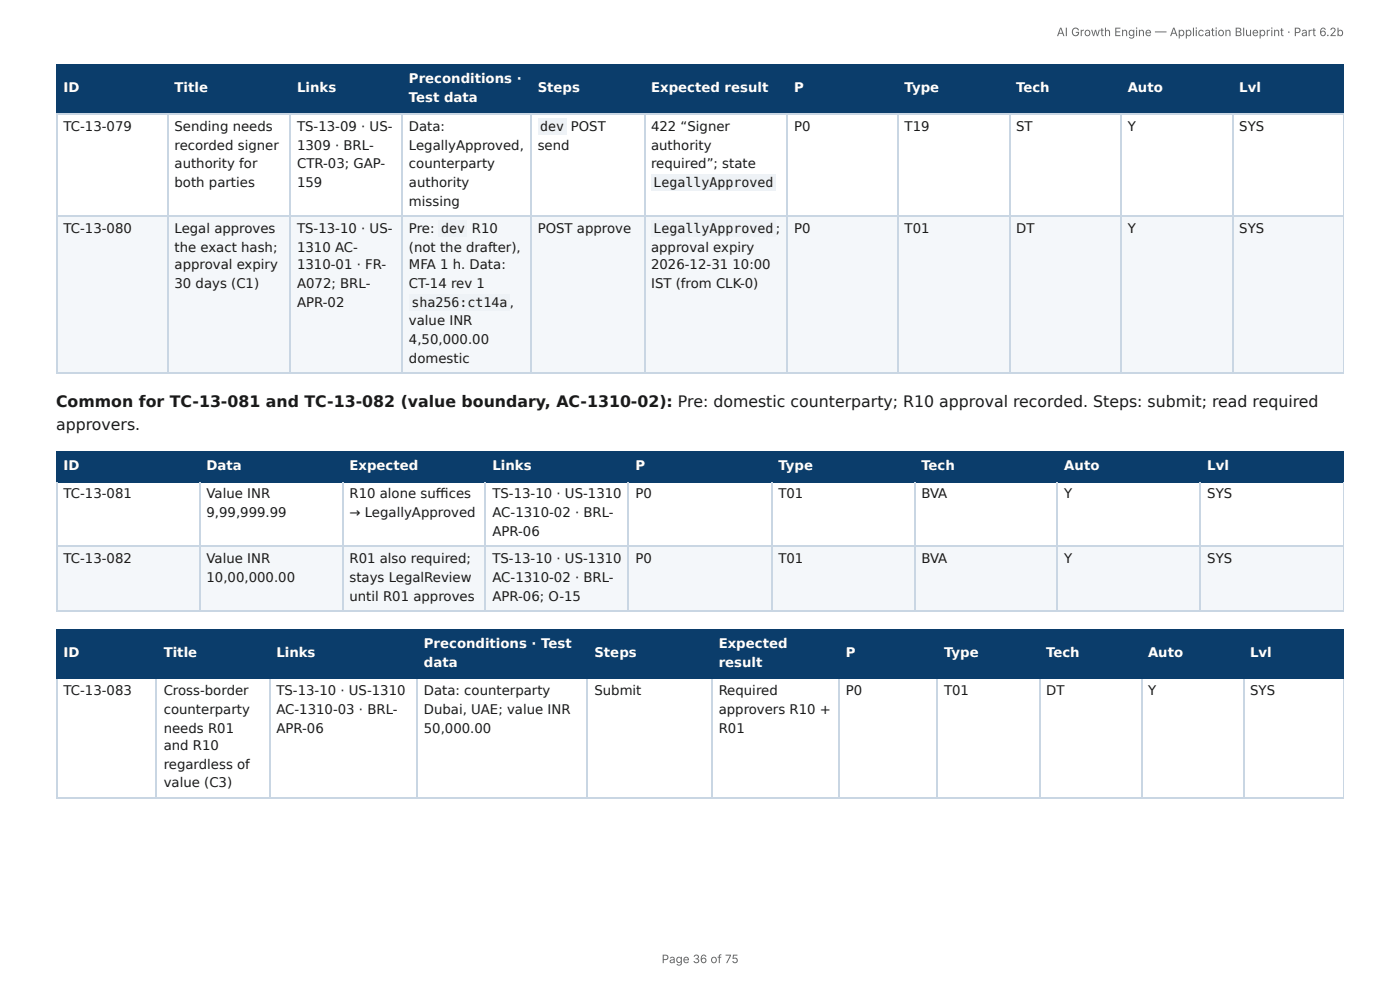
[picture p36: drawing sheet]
<svg xmlns="http://www.w3.org/2000/svg" width="297mm" height="210mm" viewBox="0 0 297 210" stroke-linecap="round" stroke-linejoin="round" font-family="sans-serif">
<defs><g id="words">
<g font-size="3.3" fill="#1a1a1a">
<text x="11.9" y="86.5">Common for TC-13-081 and TC-13-082 (value boundary, AC-1310-02): Pre: domestic counterparty; R10 approval recorded. Steps: submit; read required</text>
<text x="11.9" y="91.3">approvers.</text>
</g>
<g font-size="2.8" fill="#fff">
<text x="86.9" y="17.7">Preconditions ·</text>
<text x="13.5" y="19.6">ID</text>
<text x="37.1" y="19.6">Title</text>
<text x="63.1" y="19.6">Links</text>
<text x="86.9" y="21.7">Test data</text>
<text x="114.2" y="19.6">Steps</text>
<text x="138.3" y="19.6">Expected result</text>
<text x="168.7" y="19.6">P</text>
<text x="192.1" y="19.6">Type</text>
<text x="215.8" y="19.6">Tech</text>
<text x="239.5" y="19.6">Auto</text>
<text x="263.2" y="19.6">Lvl</text>
<text x="13.5" y="99.7">ID</text>
<text x="43.9" y="99.7">Data</text>
<text x="74.2" y="99.7">Expected</text>
<text x="104.6" y="99.7">Links</text>
<text x="135" y="99.7">P</text>
<text x="165.3" y="99.7">Type</text>
<text x="195.7" y="99.7">Tech</text>
<text x="226" y="99.7">Auto</text>
<text x="256.4" y="99.7">Lvl</text>
<text x="90" y="137.6">Preconditions · Test</text>
<text x="152.6" y="137.6">Expected</text>
<text x="13.5" y="139.4">ID</text>
<text x="34.8" y="139.4">Title</text>
<text x="58.7" y="139.4">Links</text>
<text x="90" y="141.6">data</text>
<text x="126.3" y="139.4">Steps</text>
<text x="152.6" y="141.6">result</text>
<text x="179.6" y="139.4">P</text>
<text x="200.5" y="139.4">Type</text>
<text x="222.2" y="139.4">Tech</text>
<text x="243.8" y="139.4">Auto</text>
<text x="265.5" y="139.4">Lvl</text>
</g>
<g font-size="2.8" fill="#1a1a1a">
<text x="13.5" y="27.8">TC-13-079</text>
<text x="37.1" y="27.8">Sending needs</text>
<text x="63.1" y="27.8">TS-13-09 · US-</text>
<text x="86.9" y="27.8">Data:</text>
<text x="114.7" y="27.8">dev</text>
<text x="121.2" y="27.8">POST</text>
<text x="138.3" y="27.8">422 “Signer</text>
<text x="168.7" y="27.8">P0</text>
<text x="192.1" y="27.8">T19</text>
<text x="215.8" y="27.8">ST</text>
<text x="239.5" y="27.8">Y</text>
<text x="263.2" y="27.8">SYS</text>
<text x="37.1" y="31.8">recorded signer</text>
<text x="37.1" y="35.7">authority for</text>
<text x="63.1" y="31.8">1309 · BRL-</text>
<text x="63.1" y="35.7">CTR-03; GAP-</text>
<text x="86.9" y="31.8">LegallyApproved,</text>
<text x="86.9" y="35.7">counterparty</text>
<text x="114.2" y="31.8">send</text>
<text x="138.3" y="31.8">authority</text>
<text x="138.3" y="35.7">required”; state</text>
<text x="37.1" y="39.7">both parties</text>
<text x="63.1" y="39.7">159</text>
<text x="86.9" y="39.7">authority</text>
<text x="138.8" y="39.7">LegallyApproved</text>
<text x="86.9" y="43.7">missing</text>
<text x="13.5" y="49.5">TC-13-080</text>
<text x="37.1" y="49.5">Legal approves</text>
<text x="37.1" y="53.4">the exact hash;</text>
<text x="63.1" y="49.5">TS-13-10 · US-</text>
<text x="63.1" y="53.4">1310 AC-</text>
<text x="86.9" y="49.5">Pre:</text>
<text x="86.9" y="53.4">(not the drafter),</text>
<text x="93.7" y="49.5">dev</text>
<text x="100.2" y="49.5">R10</text>
<text x="114.2" y="49.5">POST approve</text>
<text x="138.3" y="53.4">approval expiry</text>
<text x="138.8" y="49.5">LegallyApproved ;</text>
<text x="168.7" y="49.5">P0</text>
<text x="192.1" y="49.5">T01</text>
<text x="215.8" y="49.5">DT</text>
<text x="239.5" y="49.5">Y</text>
<text x="263.2" y="49.5">SYS</text>
<text x="37.1" y="57.2">approval expiry</text>
<text x="63.1" y="57.2">1310-01 · FR-</text>
<text x="86.9" y="57.2">MFA 1 h. Data:</text>
<text x="138.3" y="57.2">2026-12-31</text>
<text x="155.6" y="57.2">10:00</text>
<text x="37.1" y="61.1">30 days (C1)</text>
<text x="63.1" y="61.1">A072; BRL-</text>
<text x="63.1" y="65.1">APR-02</text>
<text x="86.9" y="61.1">CT-14 rev 1</text>
<text x="87.4" y="65.1">sha256:ct14a</text>
<text x="108.3" y="65.1">,</text>
<text x="138.3" y="61.1">IST (from CLK-0)</text>
<text x="86.9" y="69.1">value INR</text>
<text x="86.9" y="73">4,50,000.00</text>
<text x="86.9" y="77">domestic</text>
<text x="13.5" y="105.8">TC-13-081</text>
<text x="43.9" y="105.8">Value INR</text>
<text x="74.2" y="105.8">R10 alone suffi ces</text>
<text x="104.6" y="105.8">TS-13-10 · US-1310</text>
<text x="135" y="105.8">P0</text>
<text x="165.3" y="105.8">T01</text>
<text x="195.7" y="105.8">BVA</text>
<text x="226" y="105.8">Y</text>
<text x="256.4" y="105.8">SYS</text>
<text x="43.9" y="109.8">9,99,999.99</text>
<text x="74.2" y="109.8">→ LegallyApproved</text>
<text x="104.6" y="109.8">AC-1310-02 · BRL-</text>
<text x="104.6" y="113.8">APR-06</text>
<text x="13.5" y="119.6">TC-13-082</text>
<text x="43.9" y="119.6">Value INR</text>
<text x="74.2" y="119.6">R01 also required;</text>
<text x="104.6" y="119.6">TS-13-10 · US-1310</text>
<text x="135" y="119.6">P0</text>
<text x="165.3" y="119.6">T01</text>
<text x="195.7" y="119.6">BVA</text>
<text x="226" y="119.6">Y</text>
<text x="256.4" y="119.6">SYS</text>
<text x="43.9" y="123.6">10,00,000.00</text>
<text x="74.2" y="123.6">stays LegalReview</text>
<text x="104.6" y="123.6">AC-1310-02 · BRL-</text>
<text x="74.2" y="127.5">until R01 approves</text>
<text x="104.6" y="127.5">APR-06; O-15</text>
<text x="13.5" y="147.6">TC-13-083</text>
<text x="34.8" y="147.6">Cross-border</text>
<text x="58.7" y="147.6">TS-13-10 · US-1310</text>
<text x="90" y="147.6">Data: counterparty</text>
<text x="126.3" y="147.6">Submit</text>
<text x="152.6" y="147.6">Required</text>
<text x="179.6" y="147.6">P0</text>
<text x="200.5" y="147.6">T01</text>
<text x="222.2" y="147.6">DT</text>
<text x="243.8" y="147.6">Y</text>
<text x="265.5" y="147.6">SYS</text>
<text x="34.8" y="151.6">counterparty</text>
<text x="34.8" y="155.6">needs R01</text>
<text x="58.7" y="151.6">AC-1310-03 · BRL-</text>
<text x="58.7" y="155.6">APR-06</text>
<text x="90" y="151.6">Dubai, UAE; value INR</text>
<text x="90" y="155.6">50,000.00</text>
<text x="152.6" y="151.6">approvers R10 +</text>
<text x="152.6" y="155.6">R01</text>
<text x="34.8" y="159.3">and R10</text>
<text x="34.8" y="163.2">regardless of</text>
<text x="34.8" y="167.2">value (C3)</text>
</g>
<g font-size="2.5" fill="#666">
<text x="224.4" y="7.7">AI Growth Engine — Application Blueprint · Part 6.2b</text>
<text x="140.5" y="204.5">Page 36 of 75</text>
</g>
</g></defs>
<g fill="#0b3d6b">
<path d="M12.2 14h23.5v10.1h-23.5z"/>
<path d="M35.7 14h25.9v10.1h-25.9z"/>
<path d="M61.6 14h23.9v10.1h-23.9z"/>
<path d="M85.5 14h27.2v10.1h-27.2z"/>
<path d="M112.7 14h24.1v10.1h-24.1z"/>
<path d="M136.8 14h30.4v10.1h-30.4z"/>
<path d="M167.2 14h23.6v10.1h-23.6z"/>
<path d="M190.8 14h23.5v10.1h-23.5z"/>
<path d="M214.3 14h23.8v10.1h-23.8z"/>
<path d="M238.1 14h23.6v10.1h-23.6z"/>
<path d="M261.7 14h23.7v10.1h-23.7z"/>
</g>
<g fill="#f4f7fa">
<path d="M12.2 45.8h23.5v33.6h-23.5z"/>
<path d="M35.7 45.8h25.9v33.6h-25.9z"/>
<path d="M61.6 45.8h23.9v33.6h-23.9z"/>
<path d="M85.5 45.8h27.2v33.6h-27.2z"/>
<path d="M112.7 45.8h24.1v33.6h-24.1z"/>
<path d="M136.8 45.8h30.4v33.6h-30.4z"/>
<path d="M167.2 45.8h23.6v33.6h-23.6z"/>
<path d="M190.8 45.8h23.5v33.6h-23.5z"/>
<path d="M214.3 45.8h23.8v33.6h-23.8z"/>
<path d="M238.1 45.8h23.6v33.6h-23.6z"/>
<path d="M261.7 45.8h23.7v33.6h-23.7z"/>
</g>
<g fill="none" stroke="#0b3d6b" stroke-width=".26">
<path d="M11.9 13.9h273.5M12 13.8v10.5M35.6 13.8v10.5M61.5 13.8v10.5M85.3 13.8v10.5M112.8 13.8v10.5M136.9 13.8v10.5M167.1 13.8v10.5M190.6 13.8v10.5M214.4 13.8v10.5M238 13.8v10.5M261.8 13.8v10.5"/>
<path d="M11.9 24.2h273.5"/>
</g>
<path d="M285.3 13.8v10.5" fill="none" stroke="#0b3d6b" stroke-width=".21"/>
<g fill="none" stroke="#c9d6e3" stroke-width=".26">
<path d="M11.9 24.2h273.5M12 24.3v55.1M35.6 24.3v55.1M61.5 24.3v55.1M85.3 24.3v55.1M112.8 24.3v55.1M136.9 24.3v55.1M167.1 24.3v55.1M190.6 24.3v55.1M214.4 24.3v55.1M238 24.3v55.1M261.8 24.3v55.1"/>
<path d="M11.9 45.9h273.5M11.9 79.2h273.5"/>
</g>
<path d="M285.3 24.3v55.1" fill="none" stroke="#c9d6e3" stroke-width=".21"/>
<g fill="#0b3d6b">
<path d="M12.2 96h30.1v6.4h-30.1z"/>
<path d="M42.3 96h30.5v6.4h-30.5z"/>
<path d="M72.8 96h30.4v6.4h-30.4z"/>
<path d="M103.2 96h30.4v6.4h-30.4z"/>
<path d="M133.6 96h30.2v6.4h-30.2z"/>
<path d="M163.8 96h30.4v6.4h-30.4z"/>
<path d="M194.2 96h30.4v6.4h-30.4z"/>
<path d="M224.6 96h30.5v6.4h-30.5z"/>
<path d="M255.1 96h30.3v6.4h-30.3z"/>
</g>
<g fill="#f4f7fa">
<path d="M12.2 115.9h30.1v13.7h-30.1z"/>
<path d="M42.3 115.9h30.5v13.7h-30.5z"/>
<path d="M72.8 115.9h30.4v13.7h-30.4z"/>
<path d="M103.2 115.9h30.4v13.7h-30.4z"/>
<path d="M133.6 115.9h30.2v13.7h-30.2z"/>
<path d="M163.8 115.9h30.4v13.7h-30.4z"/>
<path d="M194.2 115.9h30.4v13.7h-30.4z"/>
<path d="M224.6 115.9h30.5v13.7h-30.5z"/>
<path d="M255.1 115.9h30.3v13.7h-30.3z"/>
</g>
<path d="M11.9 95.9h273.5M12 95.8v6.6M42.5 95.8v6.6M72.9 95.8v6.6M103.1 95.8v6.6M133.5 95.8v6.6M163.9 95.8v6.6M194.3 95.8v6.6M224.5 95.8v6.6M254.9 95.8v6.6M11.9 102.3h273.5" fill="none" stroke="#0b3d6b" stroke-width=".26"/>
<path d="M285.3 95.8v6.6" fill="none" stroke="#0b3d6b" stroke-width=".21"/>
<path d="M11.9 116h273.5M12 102.4v27.5M42.5 102.4v27.5M72.9 102.4v27.5M103.1 102.4v27.5M133.5 102.4v27.5M163.9 102.4v27.5M194.3 102.4v27.5M224.5 102.4v27.5M254.9 102.4v27.5M11.9 129.8h273.5" fill="none" stroke="#c9d6e3" stroke-width=".26"/>
<path d="M285.3 102.4v27.5" fill="none" stroke="#c9d6e3" stroke-width=".21"/>
<g fill="#0b3d6b">
<path d="M12.2 133.6h21.1v10.3h-21.1z"/>
<path d="M33.3 133.6h23.8v10.3h-23.8z"/>
<path d="M57.1 133.6h31.5v10.3h-31.5z"/>
<path d="M88.6 133.6h36.3v10.3h-36.3z"/>
<path d="M124.9 133.6h26.2v10.3h-26.2z"/>
<path d="M151.1 133.6h27v10.3h-27z"/>
<path d="M178.1 133.6h20.9v10.3h-20.9z"/>
<path d="M199 133.6h21.7v10.3h-21.7z"/>
<path d="M220.7 133.6h21.7v10.3h-21.7z"/>
<path d="M242.4 133.6h21.7v10.3h-21.7z"/>
<path d="M264.1 133.6h21.3v10.3h-21.3z"/>
</g>
<g fill="none" stroke="#0b3d6b" stroke-width=".26">
<path d="M11.9 133.7h273.5M12 133.6v10.6M33.2 133.6v10.6M57.3 133.6v10.6M88.5 133.6v10.6M124.8 133.6v10.6M151.2 133.6v10.6M178.2 133.6v10.6M199.1 133.6v10.6M220.8 133.6v10.6M242.5 133.6v10.6M264.2 133.6v10.6"/>
<path d="M11.9 144.1h273.5"/>
</g>
<path d="M285.3 133.6v10.6" fill="none" stroke="#0b3d6b" stroke-width=".21"/>
<path d="M12 144.2v25.4M33.2 144.2v25.4M57.3 144.2v25.4M88.5 144.2v25.4M124.8 144.2v25.4M151.2 144.2v25.4M178.2 144.2v25.4M199.1 144.2v25.4M220.8 144.2v25.4M242.5 144.2v25.4M264.2 144.2v25.4M11.9 169.5h273.5" fill="none" stroke="#c9d6e3" stroke-width=".26"/>
<path d="M285.3 144.2v25.4" fill="none" stroke="#c9d6e3" stroke-width=".21"/>
<g fill="#eef2f6">
<path d="M114.3 25.1h6.1v3.5h-6.1z"/>
<path d="M138.4 37h26.4v3.5h-26.4z"/>
<path d="M93.1 46.8h6.1v3.5h-6.1z"/>
<path d="M86.8 62.4h21.4v3.5h-21.4z"/>
<path d="M138.4 46.8h26.4v3.5h-26.4z"/>
</g>
<use href="#words"/>
</svg>
